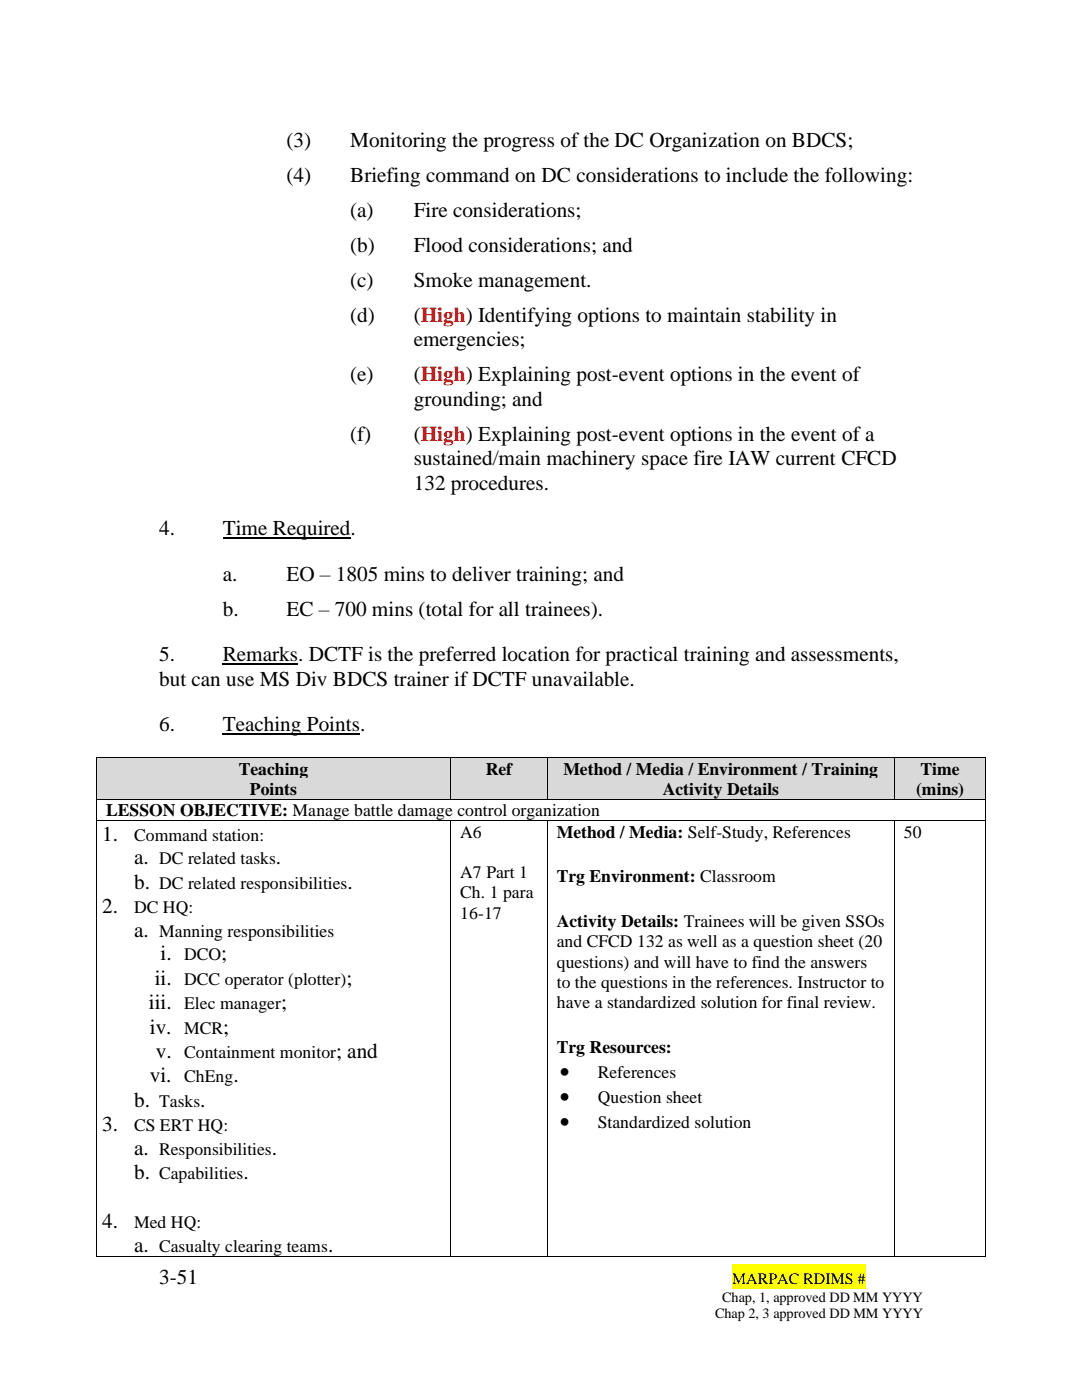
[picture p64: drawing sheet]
<svg xmlns="http://www.w3.org/2000/svg" width="216mm" height="279mm" viewBox="0 0 216 279" stroke-linecap="round" stroke-linejoin="round" font-family="sans-serif">
<defs><g id="words">
<g font-size="4.2">
<text x="57.2" y="29.3">(3)</text>
<text x="69.9" y="29.3">Monitoring the progress of the DC Organization on BDCS;</text>
<text x="57.2" y="36.3">(4)</text>
<text x="69.9" y="36.3">Briefing command on DC considerations to include the following:</text>
<text x="69.9" y="43.3">(a)</text>
<text x="82.6" y="43.3">Fire considerations;</text>
<text x="69.9" y="50.3">(b)</text>
<text x="82.6" y="50.3">Flood considerations; and</text>
<text x="69.9" y="57.3">(c)</text>
<text x="82.6" y="57.3">Smoke management.</text>
<text x="69.9" y="64.3">(d)</text>
<text x="82.6" y="64.3">(High) Identifying options to maintain stability in</text>
<text x="82.6" y="69.1">emergencies;</text>
<text x="69.9" y="76.1">(e)</text>
<text x="82.6" y="76.1">(High) Explaining post-event options in the event of</text>
<text x="82.6" y="81">grounding; and</text>
<text x="69.9" y="88">(f)</text>
<text x="82.6" y="88">(High) Explaining post-event options in the event of a</text>
<text x="82.6" y="92.9">sustained/main machinery space fire IAW current CFCD</text>
<text x="82.6" y="97.7">132 procedures.</text>
<text x="31.8" y="106.8">4.</text>
<text x="44.5" y="106.8">Time Required.</text>
<text x="44.5" y="115.9">a.</text>
<text x="57.2" y="115.9">EO – 1805 mins to deliver training; and</text>
<text x="44.5" y="122.9">b.</text>
<text x="57.2" y="122.9">EC – 700 mins (total for all trainees).</text>
<text x="31.8" y="132">5.</text>
<text x="31.8" y="136.9">but can use MS Div BDCS trainer if DCTF unavailable.</text>
<text x="44.5" y="132">Remarks. DCTF is the preferred location for practical training and assessments,</text>
<text x="31.8" y="146">6.</text>
<text x="44.5" y="146">Teaching Points.</text>
<text x="20.4" y="167.8">1.</text>
<text x="26.8" y="172.5">a.</text>
<text x="55" y="172.5">.</text>
<text x="26.8" y="177.4">b.</text>
<text x="69.4" y="177.4">.</text>
<text x="20.4" y="182.2">2.</text>
<text x="26.8" y="187">a.</text>
<text x="32" y="191.7">i.</text>
<text x="44.2" y="191.7">;</text>
<text x="30.9" y="196.5">ii.</text>
<text x="69.1" y="196.5">;</text>
<text x="29.7" y="201.4">iii.</text>
<text x="56.1" y="201.4">;</text>
<text x="29.9" y="206.3">iv.</text>
<text x="44.5" y="206.3">;</text>
<text x="31.1" y="211.1">v.</text>
<text x="67.1" y="211.1">; and</text>
<text x="111.7" y="215.2">•</text>
<text x="26.8" y="220.9">b.</text>
<text x="29.9" y="216">vi.</text>
<text x="40" y="220.9">.</text>
<text x="46.6" y="216">.</text>
<text x="111.7" y="220.2">•</text>
<text x="20.4" y="225.8">3.</text>
<text x="111.7" y="225.2">•</text>
<text x="26.8" y="230.5">a.</text>
<text x="54.2" y="230.5">.</text>
<text x="26.8" y="235.3">b.</text>
<text x="48.6" y="235.3">.</text>
<text x="20.4" y="245.1">4.</text>
<text x="26.8" y="249.8">a.</text>
<text x="65.5" y="249.8">.</text>
<text x="31.8" y="256.3">3-51</text>
</g>
<g font-size="3.5">
<text x="47.6" y="154.6">Teaching</text>
<text x="96.9" y="154.6">Ref</text>
<text x="112.4" y="154.6">Method / Media / Environment / Training</text>
<text x="183.7" y="154.6">Time</text>
<text x="49.9" y="158.7">Points</text>
<text x="132.2" y="158.7">Activity Details</text>
<text x="182.8" y="158.7">(mins)</text>
<text x="21.2" y="162.9">LESSON OBJECTIVE: Manage battle damage control organization</text>
<text x="26.8" y="167.8">Command station:</text>
<text x="91.8" y="167.2">A6</text>
<text x="111.1" y="167.2">Method / Media: Self-Study, References</text>
<text x="180.4" y="167.2">50</text>
<text x="31.8" y="172.5">DC related tasks</text>
<text x="31.8" y="177.4">DC related responsibilities</text>
<text x="91.8" y="175.2">A7 Part 1</text>
<text x="91.8" y="179.3">Ch. 1 para</text>
<text x="111.1" y="176">Trg Environment: Classroom</text>
<text x="26.8" y="182.2">DC HQ:</text>
<text x="91.8" y="183.4">16-17</text>
<text x="111.1" y="185">Activity Details: Trainees will be given SSOs</text>
<text x="31.8" y="187">Manning responsibilities</text>
<text x="36.8" y="191.7">DCO</text>
<text x="111.1" y="189">and CFCD 132 as well as a question sheet (20</text>
<text x="36.8" y="196.5">DCC operator (plotter)</text>
<text x="111.1" y="193.1">questions) and will have to find the answers</text>
<text x="111.1" y="197.2">to the questions in the references. Instructor to</text>
<text x="36.8" y="201.4">Elec manager</text>
<text x="111.1" y="201.2">have a standardized solution for final review.</text>
<text x="36.8" y="206.3">MCR</text>
<text x="36.8" y="211.1">Containment monitor</text>
<text x="111.1" y="210.1">Trg Resources:</text>
<text x="119.3" y="215.2">References</text>
<text x="31.8" y="220.9">Tasks</text>
<text x="36.8" y="216">ChEng</text>
<text x="119.3" y="220.2">Question sheet</text>
<text x="26.8" y="225.8">CS ERT HQ:</text>
<text x="119.3" y="225.2">Standardized solution</text>
<text x="31.8" y="230.5">Responsibilities</text>
<text x="31.8" y="235.3">Capabilities</text>
<text x="26.8" y="245.1">Med HQ:</text>
<text x="31.8" y="249.8">Casualty clearing teams</text>
</g>
<text font-size="3.2" x="146.1" y="256.3">MARPAC RDIMS #</text>
<g font-size="2.8">
<text x="142.7" y="263.1">Chap 2, 3 approved DD MM YYYY</text>
<text x="144.1" y="259.9">Chap, 1, approved DD MM YYYY</text>
</g>
</g></defs>
<path d="M146.1 252.3h26.6v4.9h-26.6z" fill-rule="evenodd" fill="#ff0"/>
<path d="M44.5 107.4h25.5M44.5 132.6h15M44.5 146.6h27.4" fill="none" stroke="#000" stroke-width=".21"/>
<g fill="#d9d9d9">
<path d="M19.3 151.3h70.5v8.2h-70.5z" fill-rule="evenodd"/>
<path d="M21.2 151.3h66.8v4.1h-66.8z" fill-rule="evenodd"/>
<path d="M21.2 155.4h66.8v4.1h-66.8z" fill-rule="evenodd"/>
<path d="M90 151.3h19.1v8.2h-19.1z" fill-rule="evenodd"/>
<path d="M91.8 151.3h15.5v4.1h-15.5z" fill-rule="evenodd"/>
<path d="M109.3 151.3h69.1v8.2h-69.1z" fill-rule="evenodd"/>
<path d="M111.1 151.3h65.5v4.1h-65.5z" fill-rule="evenodd"/>
<path d="M111.1 155.4h65.5v4.1h-65.5z" fill-rule="evenodd"/>
<path d="M178.6 151.3h18v8.2h-18z" fill-rule="evenodd"/>
<path d="M180.4 151.3h14.4v4.1h-14.4z" fill-rule="evenodd"/>
<path d="M180.4 155.4h14.4v4.1h-14.4z" fill-rule="evenodd"/>
</g>
<g fill="#000">
<path d="M19.2 151.2h.1v.1h-.1z" fill-rule="evenodd"/>
<path d="M19.2 151.2h.1v.1h-.1z" fill-rule="evenodd"/>
<path d="M89.8 151.2h.2v.1h-.2z" fill-rule="evenodd"/>
<path d="M109.1 151.2h.2v.1h-.2z" fill-rule="evenodd"/>
<path d="M178.4 151.2h.2v.1h-.2z" fill-rule="evenodd"/>
<path d="M196.6 151.2h.2v.1h-.2z" fill-rule="evenodd"/>
<path d="M196.6 151.2h.2v.1h-.2z" fill-rule="evenodd"/>
</g>
<path d="M19.3 151.3v8.2M19.3 151.2h70.5M89.9 151.3v8.2M90 151.2h19.1M109.2 151.3v8.2M109.3 151.2h69.1M178.5 151.3v8.2M178.6 151.2h18M196.7 151.3v8.2" fill="none" stroke="#000" stroke-width=".2"/>
<g fill="#fff">
<path d="M19.3 159.6h177.3v4.1h-177.3z" fill-rule="evenodd"/>
<path d="M21.2 159.6h173.6v4.1h-173.6z" fill-rule="evenodd"/>
</g>
<g fill="#000">
<path d="M19.2 159.5h.1v.1h-.1z" fill-rule="evenodd"/>
<path d="M89.8 159.5h.2v.1h-.2z" fill-rule="evenodd"/>
<path d="M109.1 159.5h.2v.1h-.2z" fill-rule="evenodd"/>
<path d="M178.4 159.5h.2v.1h-.2z" fill-rule="evenodd"/>
<path d="M196.6 159.5h.2v.1h-.2z" fill-rule="evenodd"/>
<path d="M19.2 163.7h.1v.2h-.1z" fill-rule="evenodd"/>
<path d="M89.8 163.7h.2v.2h-.2z" fill-rule="evenodd"/>
<path d="M109.1 163.7h.2v.2h-.2z" fill-rule="evenodd"/>
<path d="M178.4 163.7h.2v.2h-.2z" fill-rule="evenodd"/>
<path d="M196.6 163.7h.2v.2h-.2z" fill-rule="evenodd"/>
<path d="M19.2 250.7h.1v.2h-.1z" fill-rule="evenodd"/>
<path d="M19.2 250.7h.1v.2h-.1z" fill-rule="evenodd"/>
<path d="M89.8 250.7h.2v.2h-.2z" fill-rule="evenodd"/>
<path d="M109.1 250.7h.2v.2h-.2z" fill-rule="evenodd"/>
<path d="M178.4 250.7h.2v.2h-.2z" fill-rule="evenodd"/>
<path d="M196.6 250.7h.2v.2h-.2z" fill-rule="evenodd"/>
<path d="M196.6 250.7h.2v.2h-.2z" fill-rule="evenodd"/>
</g>
<g fill="none" stroke="#000" stroke-width=".2">
<path d="M19.3 159.6v4.1M19.3 159.5h70.5M90 159.5h19.1M109.3 159.5h69.1M178.6 159.5h18M196.7 159.6v4.1M19.3 163.9v86.8M19.3 163.8h70.5M89.9 163.9v86.8M90 163.8h19.1M109.2 163.9v86.8M109.3 163.8h69.1"/>
<path d="M178.5 163.9v86.8M178.6 163.8h18M196.7 163.9v86.8M19.3 250.8h70.5M90 250.8h19.1M109.3 250.8h69.1M178.6 250.8h18"/>
</g>
<use href="#words"/>
</svg>
